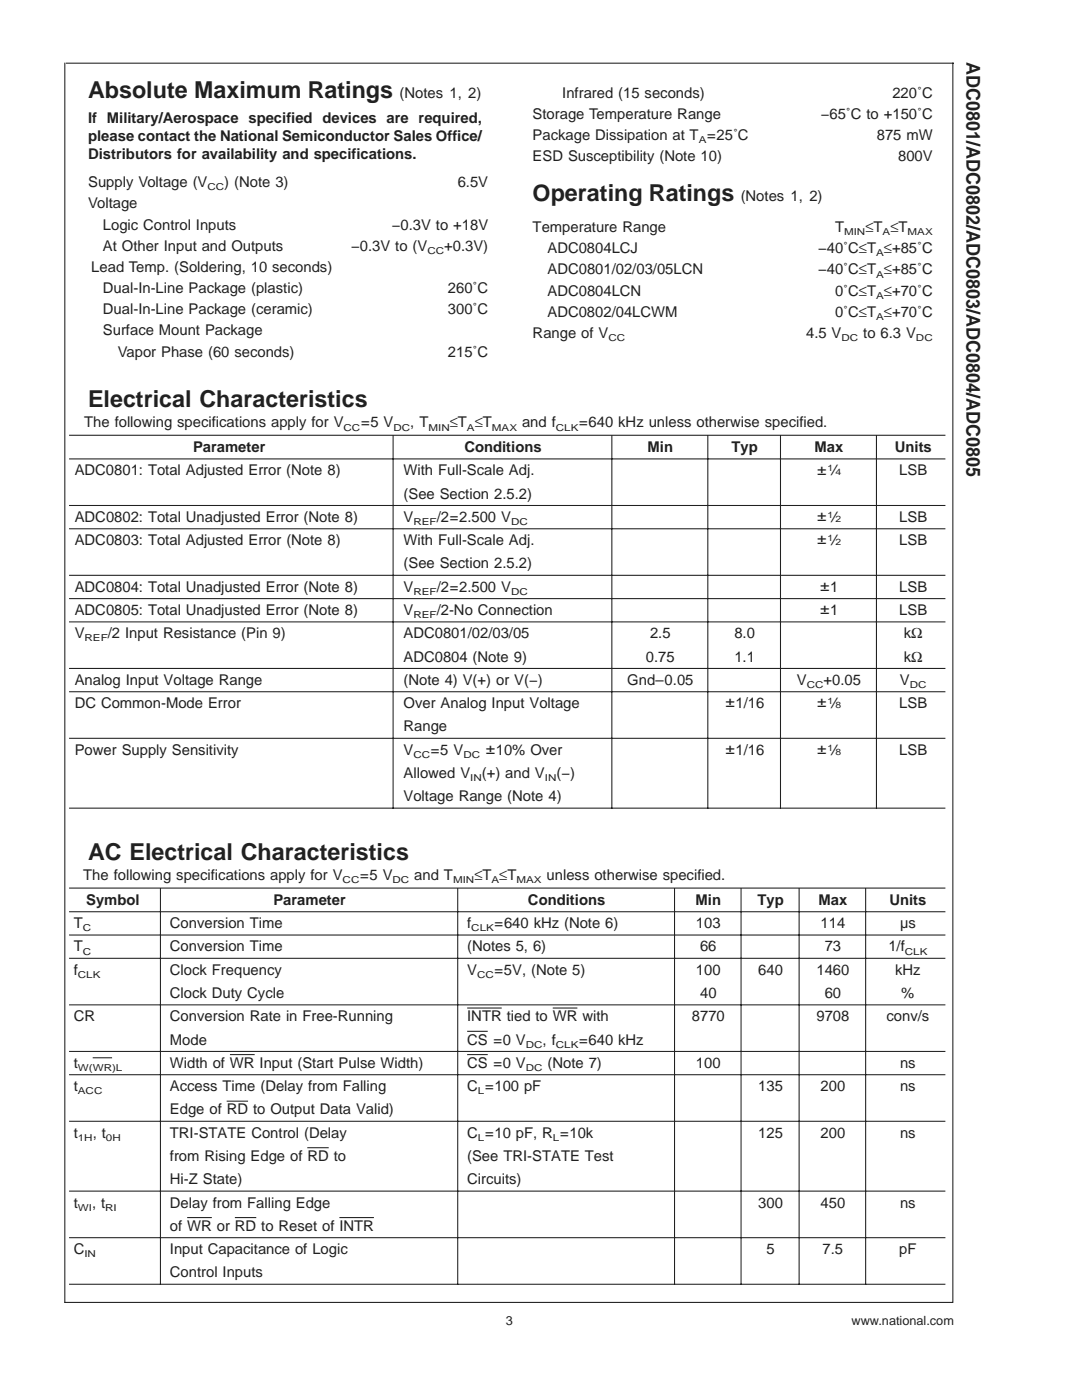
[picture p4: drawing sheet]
<svg xmlns="http://www.w3.org/2000/svg" width="216mm" height="279mm" viewBox="0 0 216 279" stroke-linecap="round" stroke-linejoin="round" font-family="sans-serif">
<defs><g id="words">
<g font-size="4.6" fill="#231f20">
<text x="17.6" y="19.5">Absolute Maximum Ratings</text>
<text x="106.3" y="40.2">Operating Ratings</text>
<text x="17.6" y="81.3">Electrical Characteristics</text>
<text x="17.6" y="171.7">AC Electrical Characteristics</text>
</g>
<text font-size="3.8" fill="#231f20" x="192.9" y="12.3" transform="rotate(90 192.9 12.3)">ADC0801/ADC0802/ADC0803/ADC0804/ADC0805</text>
<g font-size="3.3" fill="#231f20">
<text x="163.1" y="94.7">± ⁄</text>
<text x="163.1" y="104">± ⁄</text>
<text x="163.1" y="108.7">± ⁄</text>
<text x="163.6" y="117.9">±1</text>
<text x="163.6" y="122.6">±1</text>
<text x="144.8" y="141.2">±1/16</text>
<text x="163.1" y="141.2">± ⁄</text>
<text x="96.9" y="150.5">±10% Over</text>
<text x="144.8" y="150.5">±1/16</text>
<text x="163.1" y="150.5">± ⁄</text>
</g>
<g font-size="3" fill="#231f20">
<text x="79.7" y="19.5">(Notes 1, 2)</text>
<text x="106.3" y="23.7">Storage Temperature Range</text>
<text x="112.2" y="19.5">Infrared (15 seconds)</text>
<text x="163.8" y="23.7">−65˚C to +150˚C</text>
<text x="178.1" y="19.5">220˚C</text>
<text x="17.6" y="24.5">If Military/Aerospace specified devices are required,</text>
<text x="17.6" y="28.1">please contact the National Semiconductor Sales Office/</text>
<text x="106.3" y="27.9">Package Dissipation at T =25˚C</text>
<text x="175" y="27.9">875 mW</text>
<text x="17.6" y="31.6">Distributors for availability and specifications.</text>
<text x="106.3" y="32.2">ESD Susceptibility (Note 10)</text>
<text x="179.2" y="32.2">800V</text>
<text x="17.6" y="41.6">Voltage</text>
<text x="17.6" y="37.4">Supply Voltage (V</text>
<text x="44.8" y="37.4">) (Note 3)</text>
<text x="91.3" y="37.4">6.5V</text>
<text x="147.8" y="40.2">(Notes 1, 2)</text>
<text x="20.5" y="45.8">Logic Control Inputs</text>
<text x="78.2" y="45.8">−0.3V to +18V</text>
<text x="106.3" y="46.3">Temperature Range</text>
<text x="166.6" y="46.3">T</text>
<text x="172.7" y="46.3">≤T ≤T</text>
<text x="20.5" y="50">At Other Input and Outputs</text>
<text x="70.1" y="50">−0.3V to (V</text>
<text x="88.6" y="50">+0.3V)</text>
<text x="109.2" y="50.5">ADC0804LCJ</text>
<text x="163.3" y="50.5">−40˚C≤T ≤+85˚C</text>
<text x="18.2" y="54.3">Lead Temp. (Soldering, 10 seconds)</text>
<text x="20.5" y="58.5">Dual-In-Line Package (plastic)</text>
<text x="89.4" y="58.5">260˚C</text>
<text x="109.2" y="54.8">ADC0801/02/03/05LCN</text>
<text x="109.2" y="59">ADC0804LCN</text>
<text x="163.3" y="54.8">−40˚C≤T ≤+85˚C</text>
<text x="166.6" y="59">0˚C≤T ≤+70˚C</text>
<text x="20.5" y="62.7">Dual-In-Line Package (ceramic)</text>
<text x="89.4" y="62.7">300˚C</text>
<text x="109.2" y="63.2">ADC0802/04LCWM</text>
<text x="166.6" y="63.2">0˚C≤T ≤+70˚C</text>
<text x="20.5" y="66.9">Surface Mount Package</text>
<text x="23.5" y="71.2">Vapor Phase (60 seconds)</text>
<text x="89.4" y="71.2">215˚C</text>
<text x="106.3" y="67.4">Range of V</text>
<text x="160.9" y="67.4">4.5 V</text>
<text x="172.3" y="67.4">to 6.3 V</text>
<text x="16.8" y="85.3">The following specifications apply for V</text>
<text x="72.1" y="85.3">=5 V</text>
<text x="81.9" y="85.3">, T</text>
<text x="89.7" y="85.3">≤T ≤T</text>
<text x="104.2" y="85.3">and f</text>
<text x="115.6" y="85.3">=640 kHz unless otherwise specified.</text>
<text x="14.9" y="94.9">ADC0801: Total Adjusted Error (Note 8)</text>
<text x="38.5" y="90.2">Parameter</text>
<text x="80.5" y="94.9">With Full-Scale Adj.</text>
<text x="92.7" y="90.2">Conditions</text>
<text x="129.2" y="90.2">Min</text>
<text x="146" y="90.2">Typ</text>
<text x="162.5" y="90.2">Max</text>
<text x="178.5" y="90.2">Units</text>
<text x="179.4" y="94.9">LSB</text>
<text x="80.5" y="99.5">(See Section 2.5.2)</text>
<text x="14.9" y="104.2">ADC0802: Total Unadjusted Error (Note 8)</text>
<text x="80.5" y="104.2">V</text>
<text x="87.1" y="104.2">/2=2.500 V</text>
<text x="179.4" y="104.2">LSB</text>
<text x="14.9" y="108.8">ADC0803: Total Adjusted Error (Note 8)</text>
<text x="80.5" y="113.4">(See Section 2.5.2)</text>
<text x="80.5" y="108.8">With Full-Scale Adj.</text>
<text x="179.4" y="108.8">LSB</text>
<text x="14.9" y="118.1">ADC0804: Total Unadjusted Error (Note 8)</text>
<text x="80.5" y="118.1">V</text>
<text x="87.1" y="118.1">/2=2.500 V</text>
<text x="179.4" y="118.1">LSB</text>
<text x="14.9" y="122.7">ADC0805: Total Unadjusted Error (Note 8)</text>
<text x="80.5" y="122.7">V</text>
<text x="87.1" y="122.7">/2-No Connection</text>
<text x="179.4" y="122.7">LSB</text>
<text x="14.9" y="127.4">V</text>
<text x="21.5" y="127.4">/2 Input Resistance (Pin 9)</text>
<text x="80.5" y="127.4">ADC0801/02/03/05</text>
<text x="129.7" y="127.4">2.5</text>
<text x="146.5" y="127.4">8.0</text>
<text x="180.4" y="127.4">kΩ</text>
<text x="14.9" y="136.7">Analog Input Voltage Range</text>
<text x="80.5" y="132">ADC0804 (Note 9)</text>
<text x="80.5" y="136.7">(Note 4) V(+) or V(−)</text>
<text x="125.2" y="136.7">Gnd–0.05</text>
<text x="128.9" y="132">0.75</text>
<text x="146.5" y="132">1.1</text>
<text x="159" y="136.7">V</text>
<text x="164.3" y="136.7">+0.05</text>
<text x="179.6" y="136.7">V</text>
<text x="180.4" y="132">kΩ</text>
<text x="14.9" y="141.3">DC Common-Mode Error</text>
<text x="80.5" y="141.3">Over Analog Input Voltage</text>
<text x="179.4" y="141.3">LSB</text>
<text x="80.5" y="146">Range</text>
<text x="14.9" y="150.6">Power Supply Sensitivity</text>
<text x="80.5" y="155.3">Allowed V</text>
<text x="80.5" y="150.6">V</text>
<text x="86" y="150.6">=5 V</text>
<text x="96.1" y="155.3">(+) and V</text>
<text x="111" y="155.3">(−)</text>
<text x="179.4" y="150.6">LSB</text>
<text x="80.5" y="159.9">Voltage Range (Note 4)</text>
<text x="16.6" y="175.7">The following specifications apply for V</text>
<text x="71.9" y="175.7">=5 V</text>
<text x="82.7" y="175.7">and T</text>
<text x="94.7" y="175.7">≤T ≤T</text>
<text x="109.1" y="175.7">unless otherwise specified.</text>
<text x="14.7" y="185.2">T</text>
<text x="17.2" y="180.6">Symbol</text>
<text x="33.9" y="185.2">Conversion Time</text>
<text x="54.6" y="180.6">Parameter</text>
<text x="93.2" y="185.2">f</text>
<text x="98.7" y="185.2">=640 kHz (Note 6)</text>
<text x="105.4" y="180.6">Conditions</text>
<text x="138.8" y="180.6">Min</text>
<text x="138.9" y="185.2">103</text>
<text x="151.1" y="180.6">Typ</text>
<text x="163.3" y="180.6">Max</text>
<text x="163.7" y="185.2">114</text>
<text x="177.5" y="180.6">Units</text>
<text x="179.6" y="185.2">µs</text>
<text x="14.7" y="189.9">T</text>
<text x="33.9" y="189.9">Conversion Time</text>
<text x="93.2" y="189.9">(Notes 5, 6)</text>
<text x="139.7" y="189.9">66</text>
<text x="164.6" y="189.9">73</text>
<text x="177.3" y="189.9">1/f</text>
<text x="14.7" y="194.5">f</text>
<text x="33.9" y="194.5">Clock Frequency</text>
<text x="93.2" y="194.5">V</text>
<text x="98.7" y="194.5">=5V, (Note 5)</text>
<text x="138.9" y="194.5">100</text>
<text x="151.3" y="194.5">640</text>
<text x="162.9" y="194.5">1460</text>
<text x="178.6" y="194.5">kHz</text>
<text x="14.7" y="203.8">CR</text>
<text x="33.9" y="199.2">Clock Duty Cycle</text>
<text x="33.9" y="203.8">Conversion Rate in Free-Running</text>
<text x="93.2" y="203.8">INTR tied to WR with</text>
<text x="138.1" y="203.8">8770</text>
<text x="139.7" y="199.2">40</text>
<text x="162.9" y="203.8">9708</text>
<text x="164.6" y="199.2">60</text>
<text x="176.9" y="203.8">conv/s</text>
<text x="179.8" y="199.2">%</text>
<text x="33.9" y="208.5">Mode</text>
<text x="93.2" y="208.5">CS =0 V</text>
<text x="108.3" y="208.5">, f</text>
<text x="115.6" y="208.5">=640 kHz</text>
<text x="14.7" y="213.1">t</text>
<text x="33.9" y="213.1">Width of WR Input (Start Pulse Width)</text>
<text x="93.2" y="213.1">CS =0 V</text>
<text x="109.3" y="213.1">(Note 7)</text>
<text x="138.9" y="213.1">100</text>
<text x="179.6" y="213.1">ns</text>
<text x="14.7" y="217.8">t</text>
<text x="33.9" y="217.8">Access Time (Delay from Falling</text>
<text x="93.2" y="217.8">C =100 pF</text>
<text x="151.3" y="217.8">135</text>
<text x="163.7" y="217.8">200</text>
<text x="179.6" y="217.8">ns</text>
<text x="14.7" y="227">t</text>
<text x="18.5" y="227">, t</text>
<text x="33.9" y="227">TRI-STATE Control (Delay</text>
<text x="33.9" y="222.4">Edge of RD to Output Data Valid)</text>
<text x="93.2" y="227">C =10 pF, R =10k</text>
<text x="151.3" y="227">125</text>
<text x="163.7" y="227">200</text>
<text x="179.6" y="227">ns</text>
<text x="33.9" y="231.7">from Rising Edge of RD to</text>
<text x="93.2" y="231.7">(See TRI-STATE Test</text>
<text x="33.9" y="236.3">Hi-Z State)</text>
<text x="93.2" y="236.3">Circuits)</text>
<text x="14.7" y="241">t</text>
<text x="18.4" y="241">, t</text>
<text x="33.9" y="241">Delay from Falling Edge</text>
<text x="33.9" y="245.6">of WR or RD to Reset of INTR</text>
<text x="151.3" y="241">300</text>
<text x="163.7" y="241">450</text>
<text x="179.6" y="241">ns</text>
<text x="14.7" y="250.3">C</text>
<text x="33.9" y="250.3">Input Capacitance of Logic</text>
<text x="152.9" y="250.3">5</text>
<text x="164.1" y="250.3">7.5</text>
<text x="179.4" y="250.3">pF</text>
<text x="33.9" y="254.9">Control Inputs</text>
</g>
<g font-size="2.5" fill="#231f20">
<text x="100.9" y="264.5">3</text>
<text x="169.9" y="264.5">www.national.com</text>
</g>
<g font-size="1.9" fill="#231f20">
<text x="139.4" y="28.6">A</text>
<text x="41.4" y="38">CC</text>
<text x="168.4" y="46.9">MIN</text>
<text x="176.1" y="46.9">A</text>
<text x="181.1" y="46.9">MAX</text>
<text x="85.3" y="50.7">CC</text>
<text x="174.8" y="51.2">A</text>
<text x="174.8" y="59.6">A</text>
<text x="174.8" y="55.4">A</text>
<text x="174.8" y="63.8">A</text>
<text x="121.4" y="68.1">CC</text>
<text x="167.9" y="68.1">DC</text>
<text x="182.8" y="68.1">DC</text>
<text x="68.6" y="85.9">CC</text>
<text x="78.5" y="85.9">DC</text>
<text x="85.5" y="85.9">MIN</text>
<text x="93.2" y="85.9">A</text>
<text x="98.2" y="85.9">MAX</text>
<text x="110.9" y="85.9">CLK</text>
<text x="82.5" y="104.8">REF</text>
<text x="102" y="104.8">DC</text>
<text x="82.5" y="118.7">REF</text>
<text x="102" y="118.7">DC</text>
<text x="82.5" y="123.4">REF</text>
<text x="16.9" y="128">REF</text>
<text x="161" y="137.3">CC</text>
<text x="181.6" y="137.3">DC</text>
<text x="82.5" y="151.3">CC</text>
<text x="92.5" y="151.3">DC</text>
<text x="93.8" y="155.9">IN</text>
<text x="108.7" y="155.9">IN</text>
<text x="68.4" y="176.3">CC</text>
<text x="78.3" y="176.3">DC</text>
<text x="90.4" y="176.3">MIN</text>
<text x="98.1" y="176.3">A</text>
<text x="103.1" y="176.3">MAX</text>
<text x="16.5" y="185.9">C</text>
<text x="94" y="185.9">CLK</text>
<text x="16.5" y="190.5">C</text>
<text x="180.5" y="190.5">CLK</text>
<text x="15.5" y="195.2">CLK</text>
<text x="95.2" y="195.2">CC</text>
<text x="104.9" y="209.1">DC</text>
<text x="110.9" y="209.1">CLK</text>
<text x="15.5" y="213.7">W(WR)L</text>
<text x="104.9" y="213.7">DC</text>
<text x="15.5" y="218.4">ACC</text>
<text x="95.4" y="218.4">L</text>
<text x="15.5" y="227.7">1H</text>
<text x="21.1" y="227.7">0H</text>
<text x="95.4" y="227.7">L</text>
<text x="110.3" y="227.7">L</text>
<text x="15.5" y="241.6">WI</text>
<text x="21" y="241.6">RI</text>
<text x="16.8" y="250.9">IN</text>
</g>
<g font-size="1.8" fill="#231f20">
<text x="165.1" y="94.1">1</text>
<text x="166.7" y="94.9">4</text>
<text x="165.1" y="103.4">1</text>
<text x="166.7" y="104.2">2</text>
<text x="165.1" y="108">1</text>
<text x="166.7" y="108.8">2</text>
<text x="165.1" y="140.5">1</text>
<text x="166.7" y="141.3">8</text>
<text x="165.1" y="149.8">1</text>
<text x="166.7" y="150.6">8</text>
</g>
</g></defs>
<g fill="none" stroke="#231f20" stroke-width=".21">
<path d="M12.9 12.5v247.5M13.1 12.6h177.2M190.1 12.5v247.5M13.8 86.9h174.8M13.8 91.6h174.8M78.4 87v74.4M122.1 87v74.4M141.2 87v74.4M155.7 87v74.4M174.9 87v74.4M13.8 100.9h174.8M13.8 105.5h174.8"/>
<path d="M13.8 114.8h174.8M13.8 119.5h174.8M13.8 124.1h174.8M13.8 133.4h174.8M13.8 138.1h174.8M13.8 147.3h174.8M13.8 161.3h174.8M13.8 177.2h174.8M32 177.3v79.1M91.3 177.3v79.1M134.6 177.3v79.1M147.9 177.3v79.1"/>
<path d="M159.5 177.3v79.1M172.7 177.3v79.1M13.8 182h174.8M13.8 186.6h174.8M13.8 191.2h174.8M13.8 200.5h174.8M13.8 209.8h174.8M13.8 214.5h174.8M18.5 211.1h3.9M45.2 219.8h4.3M45.9 210.5h4.9M93.2 201.2h6.9"/>
<path d="M93.2 205.8h4.1M93.2 210.5h4.1M110.3 201.2h4.9M13.8 223.8h174.8M13.8 237.7h174.8M61.3 229.1h4.3M12.9 259.9h177.2M13.8 256.3h174.8M13.8 247h174.8M37.3 243h5M46.9 243h4.2M67.7 243h6.9"/>
</g>
<use href="#words"/>
</svg>
